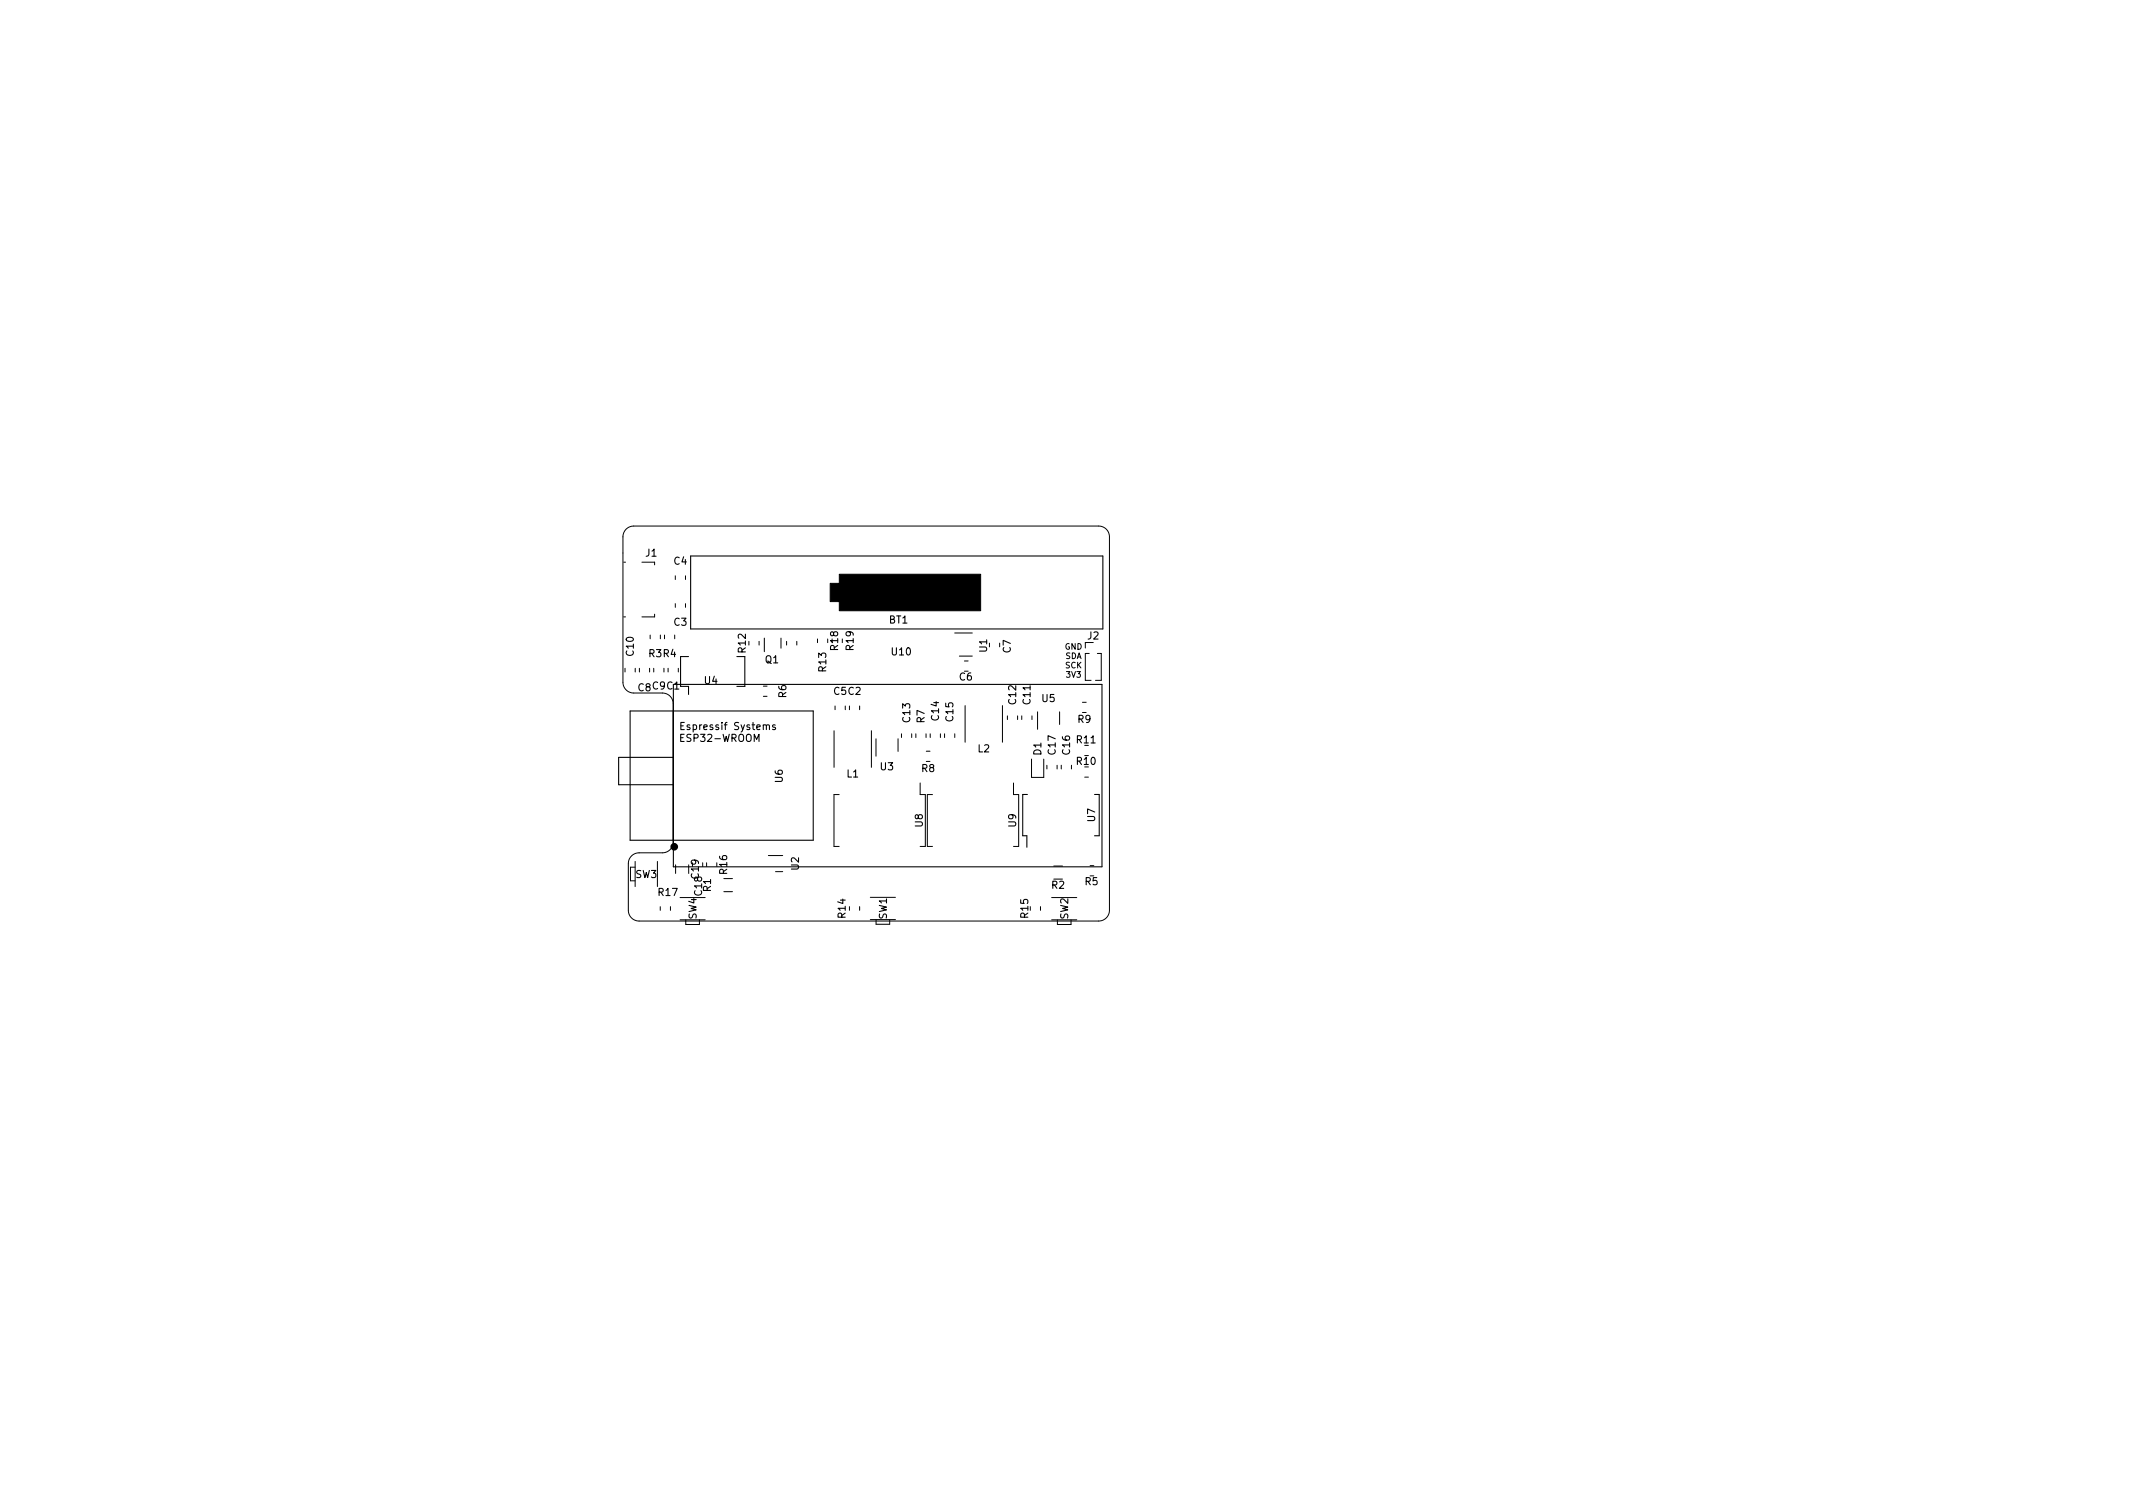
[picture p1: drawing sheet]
<svg xmlns="http://www.w3.org/2000/svg" width="297mm" height="210mm" viewBox="0 0 297 210" stroke-linecap="round" stroke-linejoin="round" font-family="sans-serif">
<defs><g id="words">
<g font-size="1.4">
<text x="89.9" y="77.5">J1</text>
<text x="93.9" y="78.6">C4</text>
<text x="93.9" y="87.1">C3</text>
<text x="123.8" y="86.8">BT1</text>
<text x="151.5" y="89">J2</text>
<text x="88.3" y="91.3" transform="rotate(-90 88.3 91.3)">C10</text>
<text x="90.4" y="91.5">R3R4</text>
<text x="98.1" y="95.2">U4</text>
<text x="103.8" y="90.8" transform="rotate(-90 103.8 90.8)">R12</text>
<text x="106.6" y="92.3">Q1</text>
<text x="115.1" y="93.5" transform="rotate(-90 115.1 93.5)">R13</text>
<text x="116.7" y="90.5" transform="rotate(-90 116.7 90.5)">R18</text>
<text x="118.9" y="90.5" transform="rotate(-90 118.9 90.5)">R19</text>
<text x="124.2" y="91.2">U10</text>
<text x="133.6" y="94.7">C6</text>
<text x="137.5" y="90.8" transform="rotate(-90 137.5 90.8)">U1</text>
<text x="140.8" y="90.9" transform="rotate(-90 140.8 90.9)">C7</text>
<text x="88.9" y="96.2">C8C9C1</text>
<text x="95.2" y="101.6">Espressif Systems</text>
<text x="109.5" y="97.1" transform="rotate(-90 109.5 97.1)">R6</text>
<text x="116.1" y="96.7">C5C2</text>
<text x="126.8" y="100.5" transform="rotate(-90 126.8 100.5)">C13</text>
<text x="128.8" y="100.6" transform="rotate(-90 128.8 100.6)">R7</text>
<text x="130.8" y="100.3" transform="rotate(-90 130.8 100.3)">C14</text>
<text x="132.8" y="100.4" transform="rotate(-90 132.8 100.4)">C15</text>
<text x="141.5" y="98" transform="rotate(-90 141.5 98)">C12</text>
<text x="143.5" y="98" transform="rotate(-90 143.5 98)">C11</text>
<text x="145.1" y="97.7">U5</text>
<text x="150.1" y="100.6">R9</text>
<text x="95" y="103.3">ESP32-WROOM</text>
<text x="122.6" y="107.2">U3</text>
<text x="128.4" y="107.5">R8</text>
<text x="136.2" y="104.7">L2</text>
<text x="145" y="105.1" transform="rotate(-90 145 105.1)">D1</text>
<text x="147" y="105" transform="rotate(-90 147 105)">C17</text>
<text x="149" y="105" transform="rotate(-90 149 105)">C16</text>
<text x="150" y="106.5">R10</text>
<text x="150" y="103.5">R11</text>
<text x="109" y="108.9" transform="rotate(-90 109 108.9)">U6</text>
<text x="117.9" y="108.2">L1</text>
<text x="128.5" y="115.1" transform="rotate(-90 128.5 115.1)">U8</text>
<text x="141.5" y="115.1" transform="rotate(-90 141.5 115.1)">U9</text>
<text x="152.5" y="114.4" transform="rotate(-90 152.5 114.4)">U7</text>
<text x="88.5" y="122.2">SW3</text>
<text x="91.7" y="124.7">R17</text>
<text x="97.3" y="122.3" transform="rotate(-90 97.3 122.3)">C19</text>
<text x="97.8" y="124.7" transform="rotate(-90 97.8 124.7)">C18</text>
<text x="99" y="124.1" transform="rotate(-90 99 124.1)">R1</text>
<text x="101.3" y="121.7" transform="rotate(-90 101.3 121.7)">R16</text>
<text x="111.2" y="121.1" transform="rotate(-90 111.2 121.1)">U2</text>
<text x="146.5" y="123.7">R2</text>
<text x="151.1" y="123.2">R5</text>
<text x="97" y="128" transform="rotate(-90 97 128)">SW4</text>
<text x="117.8" y="127.8" transform="rotate(-90 117.8 127.8)">R14</text>
<text x="123.5" y="128" transform="rotate(-90 123.5 128)">SW1</text>
<text x="143.2" y="127.8" transform="rotate(-90 143.2 127.8)">R15</text>
<text x="148.8" y="128" transform="rotate(-90 148.8 128)">SW2</text>
</g>
<g font-size="1.1">
<text x="148.3" y="90.4">GND</text>
<text x="148.3" y="91.7">SDA</text>
<text x="148.3" y="93">SCK</text>
<text x="148.5" y="94.3">3V3</text>
</g>
</g></defs>
<g fill="none" stroke="#000" stroke-width=".14">
<path d="M86.8 78.3h.3M87.2 73.7l.4-.3 .7-.2h64.7a1.5 1.5 0 0 1 1.5 1.5v52a1.5 1.5 0 0 1-1.5 1.5h-64a1.5 1.5 0 0 1-1.5-1.5v-6.5a1.5 1.5 0 0 1 1.5-1.5h3.3a1.5 1.5 0 0 0 1.4-1.5v-19.2a1.5 1.5 0 0 0-1.4-1.5h-4a1.5 1.5 0 0 1-1.6-1.5v-20.3l.2-.6zM89.4 78.3h1.8v.4M86.8 85.9h.3M87 93.1v.5M88.5 93.1v.5M89 93.1v.5M90.5 93.1v.5M90.5 88.4v.5M91 93.1v.5M91.2 85.5v.4h-1.8M92 88.4v.5"/>
<path d="M92.5 93.1v.5M92.5 88.4v.5M93 93.1v.5M94 88.4v.5M94 80.2v.5M94 84.1v.5M94.5 93.1v.5M95.5 80.2v.5M95.5 84.1v.5M105.7 89.3v.5M106.3 97h.5M106.3 95.5h.5"/>
<path d="M106.4 88.8v1.9M108.8 88.8v1.4M109.5 89.3v.5M111 89.3v.5M113.8 89v.5M116.3 98.3v.5M117.3 89v.5M117.7 98.3v.5M118.3 98.3v.5M119.7 98.3v.5M132.9 88.1h2.5M133.6 91.4h1.8"/>
<path d="M134.3 92h.5M134.4 98.2v5.1M139.2 89.6v.5M139.6 98.2v5.1M140.3 99.7v.5M141.7 99.7v.5M142.3 99.7v.5M143.7 99.7v.5M144.5 99.1v2.4M147.6 99.1v1.8M150.7 97.8h.6M151.1 89.5v.7"/>
<path d="M151.7 91h-.6v3.7h.8M152.8 91h.6v3.7h-.8M88.4 119.9v3.5M91.5 119.9v3.5M107 119.1h2M116.1 101.7v5.1M116.9 110.6h-.8v7.3h.8M121.4 101.7v5.1M122 102.9v2.4M125.1 102.9v1.7M125.5 102.2v.5M127 102.2v.5"/>
<path d="M127.5 102.2v.5M128.1 109v1.6h.8v7.3h-.8M129 102.2v.5M129 104.6h.5M129.5 102.2v.5M129.9 110.6h-.8v7.3h.8M131 102.2v.5M131.5 102.2v.5M133 102.2v.5M141.1 109v1.6h.8v7.3h-.8M143.6 105.7v2.5h1.7v-2.5M145.8 106.6v.5"/>
<path d="M147.2 106.6v.5M147.8 106.6v.5M149.2 106.6v.5M151.1 108.2h.5M88.4 120.7h-.6v1.9h.6M91.9 126.2v.6M93.4 126.2v.6M94.1 120.4v1.2M94.7 128.1h3.5M94.7 125h3.5M95.5 128.1v.6h1.9v-.6M97.9 120.1v.6"/>
<path d="M98.4 120.1v.6M100.8 122.3h1.2M100.8 124.2h1.2M108 121.4h1M118.3 126.2v.6M119.7 126.2v.6M121.2 124.9h3.5M121.2 128h3.5M122 128v.7h1.9v-.7M144.9 126.2v.6M146.5 128.1h3.4M146.5 125h3.4"/>
<path d="M146.7 120.6h1.3M147.2 128.1v.6h2v-.6M151.8 120.5h.5"/>
</g>
<path d="M96.2 77.4h57.4v10.2h-57.4zM87.7 99h25.5v18h-25.5zM93.8 95.3h59.7v25.4h-59.7zM95.9 91.4h-1.1v4.2h1.1v1.1M102.6 91.4h1.1v4.2h-1.1M93.8 105.5h-7.7v3.8h7.7M143.1 110.6h-.7v5.8h.6v1.6M152.4 110.6h.7v5.8h-.7" fill="none" stroke="#000" stroke-width=".15"/>
<circle cx="93.9" cy="117.9" r=".28" fill="none" stroke="#000" stroke-width=".5"/>
<path d="M115.6 81.2h1.3v2.6h-1.3zM116.9 80h19.7v5h-19.7z" fill="#000" stroke="#000" stroke-width=".14"/>
<use href="#words"/>
</svg>
